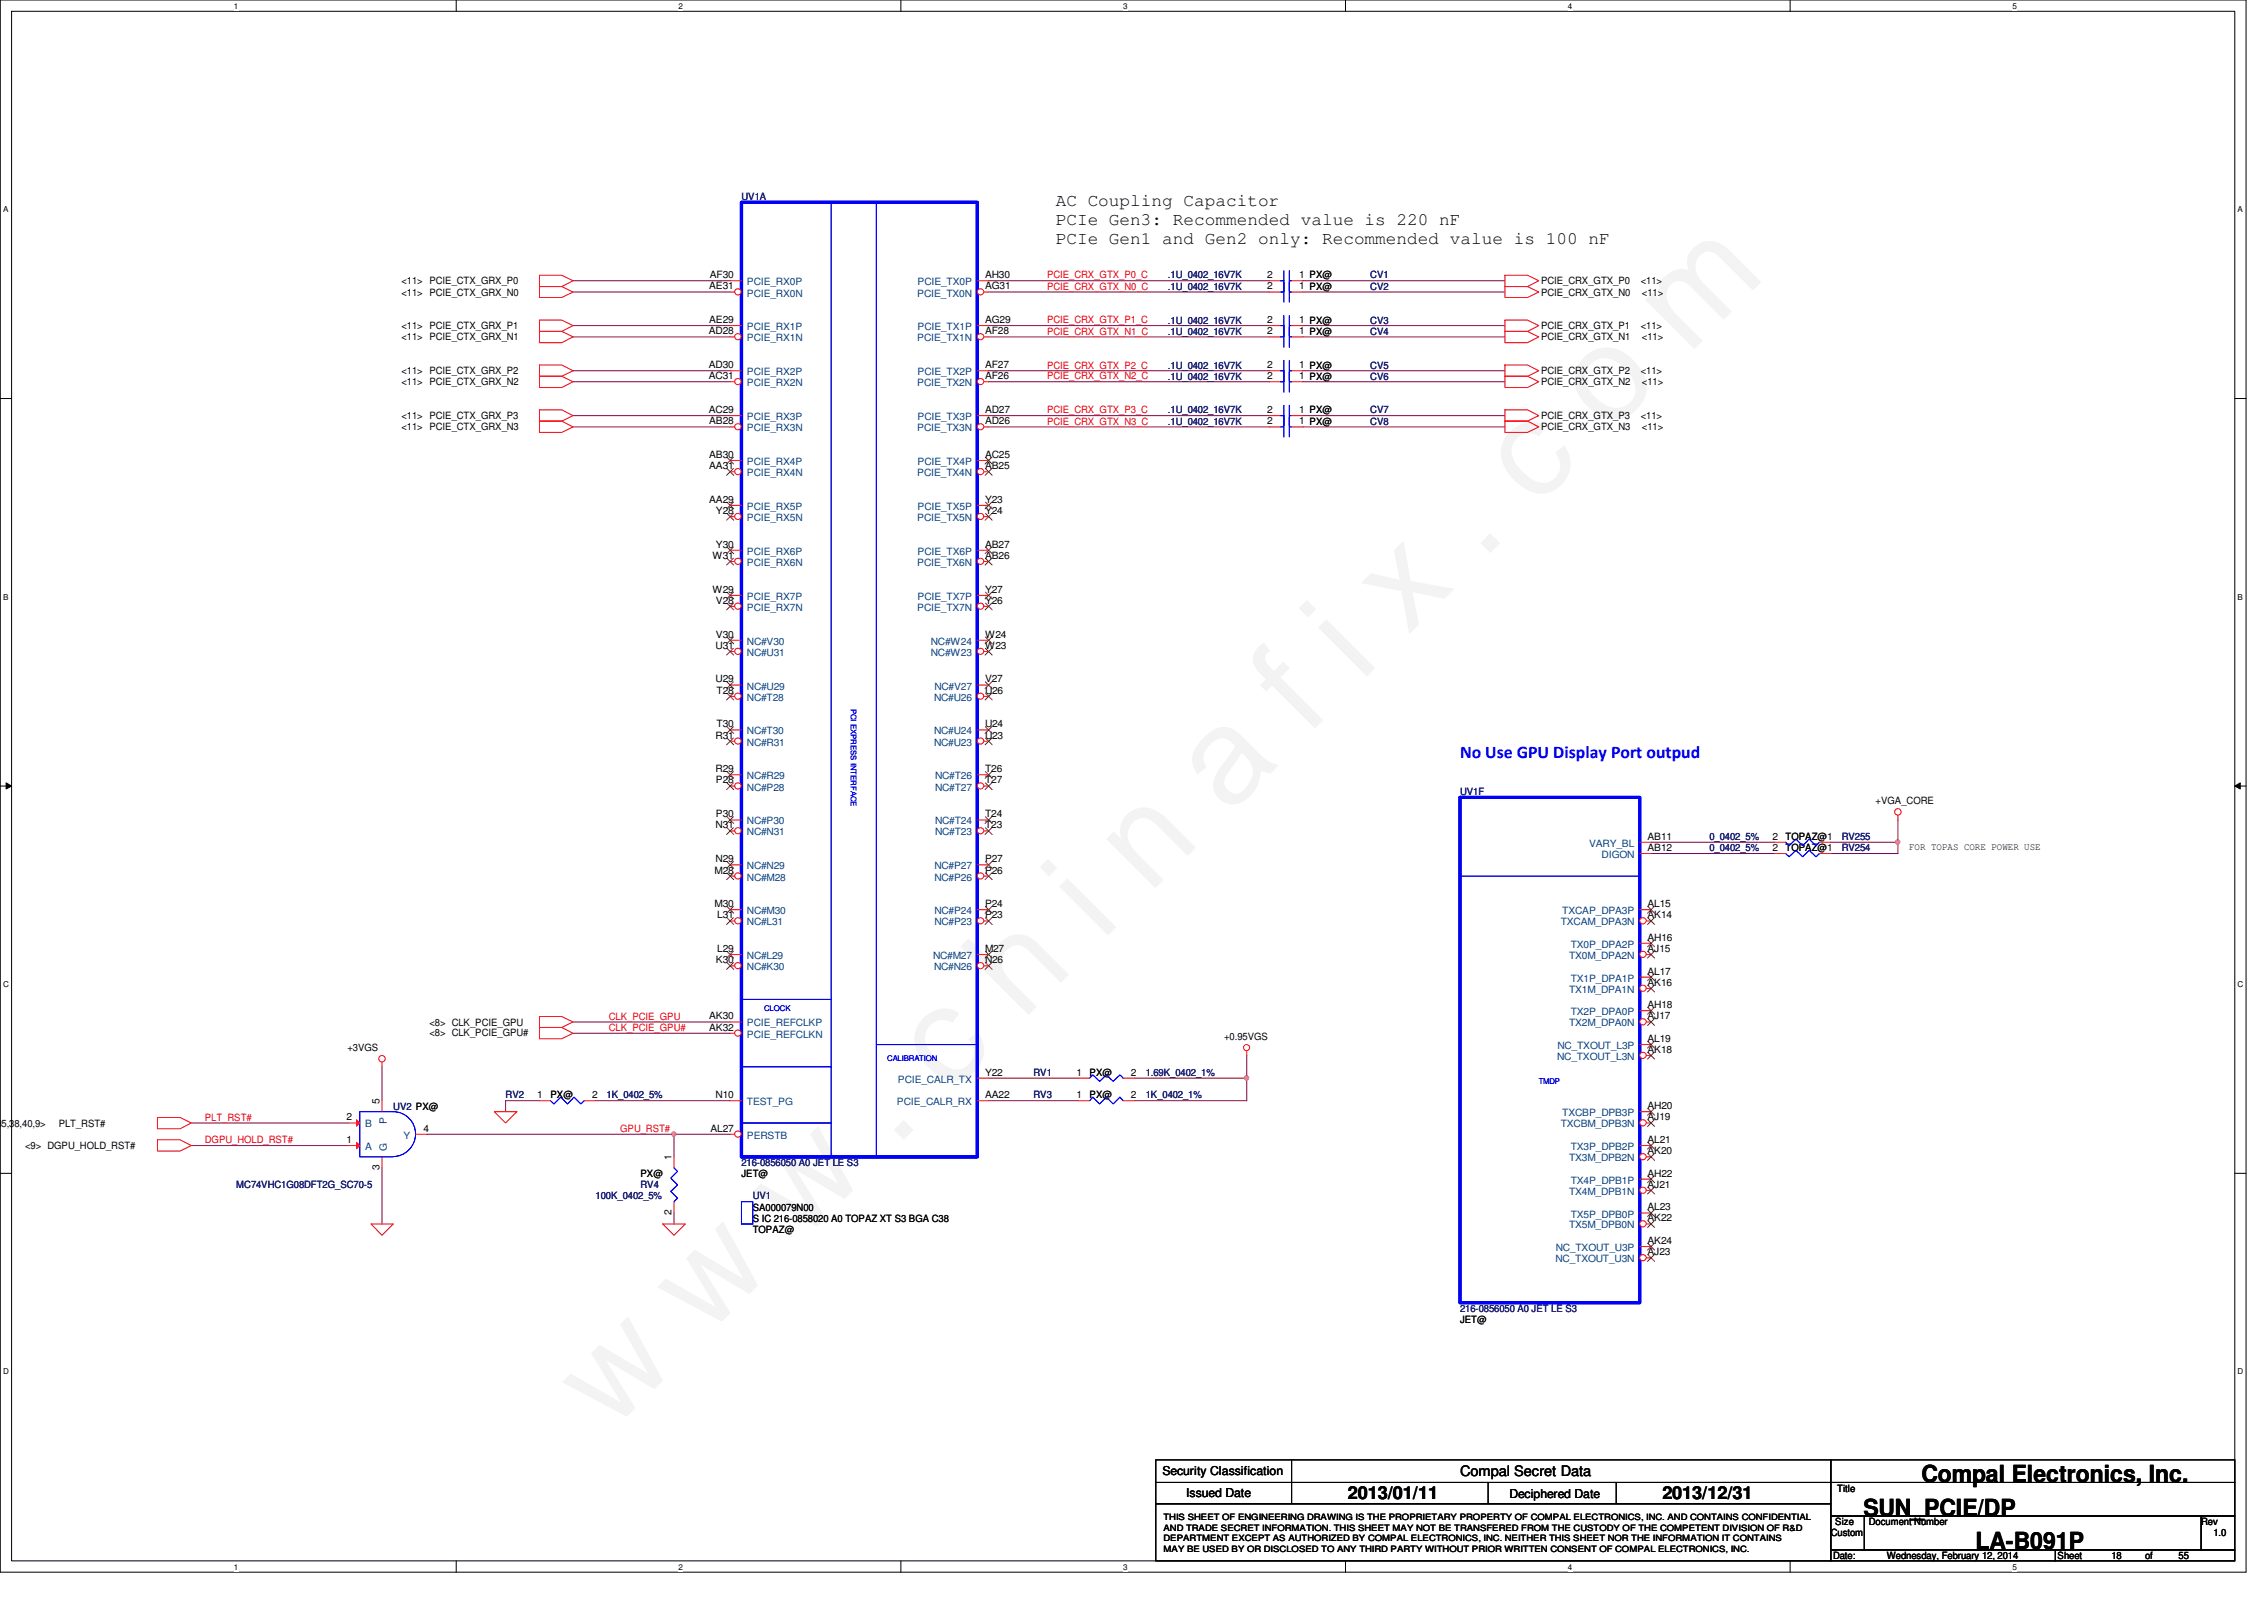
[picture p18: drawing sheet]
<svg xmlns="http://www.w3.org/2000/svg" width="297mm" height="210mm" viewBox="0 0 297 210" stroke-linecap="round" stroke-linejoin="round" font-family="sans-serif">
<defs><g id="words">
<text font-size="17.6" fill="#f0f" x="80.1" y="188" transform="rotate(-45 80.1 188)">w w w . c h i n a f i x . c o m</text>
<g font-size="3.1">
<text x="252.1" y="194.4">Compal Electronics, Inc.</text>
<text x="244.5" y="198.8">SUN_PCIE/DP</text>
<text x="259.2" y="203.2">LA-B091P</text>
</g>
<g font-size="2.3">
<text x="138.5" y="27">AC Coupling Capacitor</text>
<text x="138.5" y="29.5">PCIe Gen3: Recommended value is 220 nF</text>
<text x="138.5" y="32">PCIe Gen1 and Gen2 only: Recommended value is 100 nF</text>
<text x="176.8" y="196.6">2013/01/11</text>
<text x="218.1" y="196.6">2013/12/31</text>
</g>
<text font-size="2.3" fill="#00f" x="191.6" y="99.4">No Use GPU Display Port outpud</text>
<text font-size="1.9" x="191.6" y="193.7">Compal Secret Data</text>
<g font-size="1.6">
<text x="152.5" y="193.5">Security Classification</text>
<text x="155.6" y="196.3">Issued Date</text>
<text x="198" y="196.5">Deciphered Date</text>
</g>
<g font-size="1.3" fill="#000080">
<text x="97.3" y="26.2">UV1A</text>
<text x="153.2" y="36.5">.1U_0402_16V7K</text>
<text x="153.2" y="38">.1U_0402_16V7K</text>
<text x="179.8" y="36.5">CV1</text>
<text x="179.8" y="38">CV2</text>
<text x="153.2" y="42.5">.1U_0402_16V7K</text>
<text x="153.2" y="43.9">.1U_0402_16V7K</text>
<text x="179.8" y="42.5">CV3</text>
<text x="179.8" y="43.9">CV4</text>
<text x="153.2" y="48.3">.1U_0402_16V7K</text>
<text x="153.2" y="49.8">.1U_0402_16V7K</text>
<text x="179.8" y="48.3">CV5</text>
<text x="179.8" y="49.8">CV6</text>
<text x="153.2" y="55.7">.1U_0402_16V7K</text>
<text x="153.2" y="54.2">.1U_0402_16V7K</text>
<text x="179.8" y="55.7">CV8</text>
<text x="179.8" y="54.2">CV7</text>
<text x="191.6" y="104.3">UV1F</text>
<text x="224.3" y="111.7">0_0402_5%</text>
<text x="224.3" y="110.2">0_0402_5%</text>
<text x="241.6" y="111.7">RV254</text>
<text x="241.6" y="110.2">RV255</text>
<text x="135.6" y="141.1">RV1</text>
<text x="150.3" y="141.1">1.69K_0402_1%</text>
<text x="51.6" y="145.6">UV2 PX@</text>
<text x="66.3" y="144.1">RV2</text>
<text x="79.6" y="144.1">1K_0402_5%</text>
<text x="135.6" y="144.1">RV3</text>
<text x="150.3" y="144.1">1K_0402_1%</text>
<text x="31" y="155.9">MC74VHC1G08DFT2G_SC70-5</text>
<text x="84" y="155.9">RV4</text>
<text x="97.3" y="153">216-0856050 A0 JET LE S3</text>
<text x="78.1" y="157.4">100K_0402_5%</text>
<text x="98.8" y="157.4">UV1</text>
<text x="191.6" y="172.1">216-0856050 A0 JET LE S3</text>
</g>
<g font-size="1.3">
<text x="52.7" y="38.8">&lt;11&gt; PCIE_CTX_GRX_N0</text>
<text x="52.7" y="37.3">&lt;11&gt; PCIE_CTX_GRX_P0</text>
<text x="93" y="38">AE31</text>
<text x="93.1" y="36.5">AF30</text>
<text x="129.2" y="38">AG31</text>
<text x="129.2" y="36.5">AH30</text>
<text x="166.2" y="36.5">2</text>
<text x="166.2" y="38">2</text>
<text x="170.5" y="36.5">1 PX@</text>
<text x="170.5" y="38">1 PX@</text>
<text x="202.2" y="38.8">PCIE_CRX_GTX_N0</text>
<text x="202.2" y="37.3">PCIE_CRX_GTX_P0</text>
<text x="215.3" y="37.3">&lt;11&gt;</text>
<text x="215.4" y="38.8">&lt;11&gt;</text>
<text x="52.7" y="43.2">&lt;11&gt; PCIE_CTX_GRX_P1</text>
<text x="52.7" y="44.7">&lt;11&gt; PCIE_CTX_GRX_N1</text>
<text x="93" y="43.9">AD28</text>
<text x="93" y="42.4">AE29</text>
<text x="129.2" y="43.9">AF28</text>
<text x="129.2" y="42.4">AG29</text>
<text x="166.2" y="42.4">2</text>
<text x="166.2" y="43.9">2</text>
<text x="170.5" y="42.4">1 PX@</text>
<text x="170.5" y="43.9">1 PX@</text>
<text x="202.2" y="43.2">PCIE_CRX_GTX_P1</text>
<text x="202.2" y="44.7">PCIE_CRX_GTX_N1</text>
<text x="215.3" y="43.2">&lt;11&gt;</text>
<text x="215.4" y="44.7">&lt;11&gt;</text>
<text x="52.7" y="50.5">&lt;11&gt; PCIE_CTX_GRX_N2</text>
<text x="52.7" y="49.1">&lt;11&gt; PCIE_CTX_GRX_P2</text>
<text x="93" y="49.7">AC31</text>
<text x="93" y="48.3">AD30</text>
<text x="129.2" y="49.7">AF26</text>
<text x="129.2" y="48.3">AF27</text>
<text x="166.2" y="48.3">2</text>
<text x="166.2" y="49.7">2</text>
<text x="170.5" y="48.3">1 PX@</text>
<text x="170.5" y="49.7">1 PX@</text>
<text x="202.2" y="50.5">PCIE_CRX_GTX_N2</text>
<text x="202.2" y="49.1">PCIE_CRX_GTX_P2</text>
<text x="215.3" y="49.1">&lt;11&gt;</text>
<text x="215.4" y="50.5">&lt;11&gt;</text>
<text x="52.7" y="54.9">&lt;11&gt; PCIE_CTX_GRX_P3</text>
<text x="52.7" y="56.4">&lt;11&gt; PCIE_CTX_GRX_N3</text>
<text x="93" y="54.2">AC29</text>
<text x="93" y="55.7">AB28</text>
<text x="129.2" y="55.7">AD26</text>
<text x="129.2" y="54.2">AD27</text>
<text x="166.2" y="55.7">2</text>
<text x="166.2" y="54.2">2</text>
<text x="170.5" y="55.7">1 PX@</text>
<text x="170.5" y="54.2">1 PX@</text>
<text x="202.2" y="54.9">PCIE_CRX_GTX_P3</text>
<text x="202.2" y="56.4">PCIE_CRX_GTX_N3</text>
<text x="215.3" y="54.9">&lt;11&gt;</text>
<text x="215.4" y="56.4">&lt;11&gt;</text>
<text x="93" y="61.6">AA31</text>
<text x="93" y="60.1">AB30</text>
<text x="93" y="66">AA29</text>
<text x="129.2" y="61.6">AB25</text>
<text x="129.2" y="60.1">AC25</text>
<text x="129.2" y="66">Y23</text>
<text x="93.9" y="67.4">Y28</text>
<text x="93.9" y="71.8">Y30</text>
<text x="129.2" y="67.4">Y24</text>
<text x="129.2" y="71.8">AB27</text>
<text x="93.5" y="73.3">W31</text>
<text x="93.5" y="77.8">W29</text>
<text x="129.2" y="73.3">AB26</text>
<text x="129.2" y="77.8">Y27</text>
<text x="93.9" y="79.2">V28</text>
<text x="93.9" y="83.7">V30</text>
<text x="129.2" y="79.2">Y26</text>
<text x="129.2" y="83.7">W24</text>
<text x="93.9" y="85.1">U31</text>
<text x="93.9" y="89.5">U29</text>
<text x="129.2" y="89.5">V27</text>
<text x="129.2" y="85.1">W23</text>
<text x="94" y="95.4">T30</text>
<text x="94" y="91">T28</text>
<text x="129.2" y="95.4">U24</text>
<text x="129.2" y="91">U26</text>
<text x="93.9" y="96.9">R31</text>
<text x="93.9" y="101.3">R29</text>
<text x="129.2" y="101.3">T26</text>
<text x="129.2" y="96.9">U23</text>
<text x="93.9" y="102.8">P28</text>
<text x="93.9" y="107.2">P30</text>
<text x="129.2" y="102.8">T27</text>
<text x="129.2" y="107.2">T24</text>
<text x="246.1" y="105.5">+VGA_CORE</text>
<text x="93.9" y="108.7">N31</text>
<text x="93.9" y="113.1">N29</text>
<text x="129.2" y="113.1">P27</text>
<text x="129.2" y="108.7">T23</text>
<text x="216.2" y="110.2">AB11</text>
<text x="216.2" y="111.6">AB12</text>
<text x="232.5" y="111.6">2</text>
<text x="232.5" y="110.2">2</text>
<text x="234.3" y="111.7">TOPAZ@1</text>
<text x="234.3" y="110.2">TOPAZ@1</text>
<text x="250.5" y="111.5">FOR TOPAS CORE POWER USE</text>
<text x="93.8" y="114.6">M28</text>
<text x="93.8" y="119">M30</text>
<text x="129.2" y="114.6">P26</text>
<text x="129.2" y="119">P24</text>
<text x="216.2" y="119">AL15</text>
<text x="94.1" y="120.5">L31</text>
<text x="94.1" y="124.9">L29</text>
<text x="129.2" y="120.5">P23</text>
<text x="129.2" y="124.9">M27</text>
<text x="216.2" y="123.4">AH16</text>
<text x="216.2" y="120.5">AK14</text>
<text x="216.2" y="124.9">AJ15</text>
<text x="93.9" y="126.4">K30</text>
<text x="129.2" y="126.4">N26</text>
<text x="216.2" y="127.8">AL17</text>
<text x="216.2" y="129.3">AK16</text>
<text x="45.6" y="137.9">+3VGS</text>
<text x="56.3" y="134.5">&lt;8&gt; CLK_PCIE_GPU</text>
<text x="56.3" y="136">&lt;8&gt; CLK_PCIE_GPU#</text>
<text x="93" y="135.2">AK32</text>
<text x="93" y="133.7">AK30</text>
<text x="160.6" y="136.4">+0.95VGS</text>
<text x="216.2" y="132.2">AH18</text>
<text x="216.2" y="136.7">AL19</text>
<text x="216.2" y="133.7">AJ17</text>
<text x="129.2" y="141.1">Y22</text>
<text x="141.2" y="141.1">1</text>
<text x="143" y="141.1">PX@</text>
<text x="148.4" y="141.1">2</text>
<text x="216.2" y="138.1">AK18</text>
<text x="-.8" y="147.8">,35,38,40,9&gt;</text>
<text x="7.7" y="147.8">PLT_RST#</text>
<text x="45.5" y="147">2</text>
<text x="45.5" y="149.9">1</text>
<text x="49.8" y="144.8" transform="rotate(-90 49.8 144.8)">5</text>
<text x="55.6" y="148.5">4</text>
<text x="70.5" y="144.1">1</text>
<text x="72.2" y="144.1">PX@</text>
<text x="77.7" y="144.1">2</text>
<text x="93.2" y="148.5">AL27</text>
<text x="93.9" y="144.1">N10</text>
<text x="129.2" y="144.1">AA22</text>
<text x="141.2" y="144.1">1</text>
<text x="143" y="144.1">PX@</text>
<text x="148.4" y="144.1">2</text>
<text x="216.2" y="149.9">AL21</text>
<text x="216.2" y="147">AJ19</text>
<text x="216.2" y="145.5">AH20</text>
<text x="3.3" y="150.7">&lt;9&gt; DGPU_HOLD_RST#</text>
<text x="49.8" y="153.5" transform="rotate(-90 49.8 153.5)">3</text>
<text x="84" y="154.4">PX@</text>
<text x="88.1" y="152.2" transform="rotate(-90 88.1 152.2)">1</text>
<text x="97.3" y="154.4">JET@</text>
<text x="216.2" y="154.3">AH22</text>
<text x="216.2" y="151.4">AK20</text>
<text x="216.2" y="155.8">AJ21</text>
<text x="88.1" y="159.4" transform="rotate(-90 88.1 159.4)">2</text>
<text x="98.8" y="161.8">TOPAZ@</text>
<text x="98.8" y="158.8">SA000079N00</text>
<text x="98.8" y="160.3">S IC 216-0858020 A0 TOPAZ XT S3 BGA C38</text>
<text x="216.2" y="158.8">AL23</text>
<text x="216.2" y="160.2">AK22</text>
<text x="216.2" y="164.7">AJ23</text>
<text x="216.2" y="163.2">AK24</text>
<text x="191.6" y="173.6">JET@</text>
<text x="241" y="195.8">Title</text>
<text x="240.2" y="201.5">Custom</text>
<text x="240.8" y="200.1">Size</text>
<text x="245.2" y="200.1">Document Number</text>
<text x="288.8" y="200.1">Rev</text>
<text x="290.4" y="201.5">1.0</text>
<text x="240.5" y="204.5">Date:</text>
<text x="247.6" y="204.5">Wednesday, February 12, 2014</text>
<text x="270" y="204.5">Sheet</text>
<text x="277" y="204.5">18</text>
<text x="281.4" y="204.5">of</text>
<text x="285.8" y="204.5">55</text>
</g>
<g font-size="1.3" fill="#004080">
<text x="98" y="38.9">PCIE_RX0N</text>
<text x="98" y="37.4">PCIE_RX0P</text>
<text x="120.4" y="38.9">PCIE_TX0N</text>
<text x="120.4" y="37.4">PCIE_TX0P</text>
<text x="98" y="44.8">PCIE_RX1N</text>
<text x="98" y="43.3">PCIE_RX1P</text>
<text x="120.4" y="44.8">PCIE_TX1N</text>
<text x="120.4" y="43.3">PCIE_TX1P</text>
<text x="98" y="50.7">PCIE_RX2N</text>
<text x="98" y="49.2">PCIE_RX2P</text>
<text x="120.4" y="50.7">PCIE_TX2N</text>
<text x="120.4" y="49.2">PCIE_TX2P</text>
<text x="98" y="56.6">PCIE_RX3N</text>
<text x="98" y="55.1">PCIE_RX3P</text>
<text x="120.4" y="56.6">PCIE_TX3N</text>
<text x="120.4" y="55.1">PCIE_TX3P</text>
<text x="98" y="62.5">PCIE_RX4N</text>
<text x="98" y="61">PCIE_RX4P</text>
<text x="120.4" y="62.5">PCIE_TX4N</text>
<text x="120.4" y="61">PCIE_TX4P</text>
<text x="98" y="68.4">PCIE_RX5N</text>
<text x="98" y="66.9">PCIE_RX5P</text>
<text x="120.4" y="68.4">PCIE_TX5N</text>
<text x="120.4" y="66.9">PCIE_TX5P</text>
<text x="98" y="74.3">PCIE_RX6N</text>
<text x="98" y="72.8">PCIE_RX6P</text>
<text x="120.4" y="74.3">PCIE_TX6N</text>
<text x="120.4" y="72.8">PCIE_TX6P</text>
<text x="98" y="80.1">PCIE_RX7N</text>
<text x="98" y="78.7">PCIE_RX7P</text>
<text x="120.4" y="80.1">PCIE_TX7N</text>
<text x="120.4" y="78.7">PCIE_TX7P</text>
<text x="98" y="86.1">NC#U31</text>
<text x="98" y="84.6">NC#V30</text>
<text x="122.1" y="86.1">NC#W23</text>
<text x="122.1" y="84.6">NC#W24</text>
<text x="98" y="91.9">NC#T28</text>
<text x="98" y="90.5">NC#U29</text>
<text x="122.6" y="91.9">NC#U26</text>
<text x="122.6" y="90.5">NC#V27</text>
<text x="98" y="97.8">NC#R31</text>
<text x="98" y="96.4">NC#T30</text>
<text x="122.6" y="97.8">NC#U23</text>
<text x="122.6" y="96.4">NC#U24</text>
<text x="98" y="103.7">NC#P28</text>
<text x="98" y="102.2">NC#R29</text>
<text x="122.7" y="103.7">NC#T27</text>
<text x="122.7" y="102.2">NC#T26</text>
<text x="98" y="109.6">NC#N31</text>
<text x="98" y="108.2">NC#P30</text>
<text x="122.7" y="109.6">NC#T23</text>
<text x="122.7" y="108.2">NC#T24</text>
<text x="208.5" y="111.1">VARY_BL</text>
<text x="210.1" y="112.6">DIGON</text>
<text x="98" y="115.5">NC#M28</text>
<text x="98" y="114">NC#N29</text>
<text x="98" y="119.9">NC#M30</text>
<text x="122.6" y="115.5">NC#P26</text>
<text x="122.6" y="114">NC#P27</text>
<text x="122.6" y="119.9">NC#P24</text>
<text x="205" y="119.9">TXCAP_DPA3P</text>
<text x="98" y="121.4">NC#L31</text>
<text x="98" y="125.8">NC#L29</text>
<text x="122.4" y="125.8">NC#M27</text>
<text x="122.6" y="121.4">NC#P23</text>
<text x="204.8" y="121.4">TXCAM_DPA3N</text>
<text x="205.9" y="125.8">TX0M_DPA2N</text>
<text x="206.1" y="124.3">TX0P_DPA2P</text>
<text x="98" y="127.3">NC#K30</text>
<text x="122.6" y="127.3">NC#N26</text>
<text x="205.9" y="130.3">TX1M_DPA1N</text>
<text x="206.1" y="128.8">TX1P_DPA1P</text>
<text x="98" y="136.1">PCIE_REFCLKN</text>
<text x="98" y="134.7">PCIE_REFCLKP</text>
<text x="204.3" y="137.6">NC_TXOUT_L3P</text>
<text x="205.9" y="134.7">TX2M_DPA0N</text>
<text x="206.1" y="133.2">TX2P_DPA0P</text>
<text x="117.8" y="142">PCIE_CALR_TX</text>
<text x="204.3" y="139.1">NC_TXOUT_L3N</text>
<text x="47.9" y="147.9">B</text>
<text x="50.8" y="147.4" transform="rotate(-90 50.8 147.4)">P</text>
<text x="53" y="149.4">Y</text>
<text x="98" y="145">TEST_PG</text>
<text x="98" y="149.4">PERSTB</text>
<text x="117.7" y="145">PCIE_CALR_RX</text>
<text x="204.8" y="147.9">TXCBM_DPB3N</text>
<text x="205" y="146.4">TXCBP_DPB3P</text>
<text x="47.9" y="150.9">A</text>
<text x="50.8" y="151" transform="rotate(-90 50.8 151)">G</text>
<text x="205.9" y="152.4">TX3M_DPB2N</text>
<text x="206.1" y="150.9">TX3P_DPB2P</text>
<text x="206.1" y="155.3">TX4P_DPB1P</text>
<text x="205.9" y="156.8">TX4M_DPB1N</text>
<text x="205.9" y="161.2">TX5M_DPB0N</text>
<text x="206.1" y="159.7">TX5P_DPB0P</text>
<text x="204.1" y="165.6">NC_TXOUT_U3N</text>
<text x="204.1" y="164.1">NC_TXOUT_U3P</text>
</g>
<g font-size="1.3" fill="#f00">
<text x="137.4" y="38">PCIE_CRX_GTX_N0_C</text>
<text x="137.4" y="36.5">PCIE_CRX_GTX_P0_C</text>
<text x="137.4" y="43.9">PCIE_CRX_GTX_N1_C</text>
<text x="137.4" y="42.4">PCIE_CRX_GTX_P1_C</text>
<text x="137.4" y="49.8">PCIE_CRX_GTX_N2_C</text>
<text x="137.4" y="48.3">PCIE_CRX_GTX_P2_C</text>
<text x="137.4" y="55.7">PCIE_CRX_GTX_N3_C</text>
<text x="137.4" y="54.2">PCIE_CRX_GTX_P3_C</text>
<text x="79.9" y="133.8">CLK_PCIE_GPU</text>
<text x="79.9" y="135.3">CLK_PCIE_GPU#</text>
<text x="26.9" y="147">PLT_RST#</text>
<text x="26.9" y="150">DGPU_HOLD_RST#</text>
<text x="81.4" y="148.5">GPU_RST#</text>
</g>
<g font-size="1.1">
<text x="30.7" y="1.1">1</text>
<text x="89" y="1.1">2</text>
<text x="147.4" y="1.1">3</text>
<text x="205.7" y="1.1">4</text>
<text x="264" y="1.1">5</text>
<text x=".4" y="27.9">A</text>
<text x="293.6" y="27.9">A</text>
<text x=".4" y="78.7">B</text>
<text x="293.6" y="78.7">B</text>
<text x=".4" y="129.5">C</text>
<text x="293.6" y="129.5">C</text>
<text x=".4" y="180.3">D</text>
<text x="293.6" y="180.3">D</text>
<text x="152.7" y="203.6">MAY BE USED BY OR DISCLOSED TO ANY THIRD PARTY WITHOUT PRIOR WRITTEN CONSENT OF COMPAL ELECTRONICS, INC.</text>
<text x="152.7" y="202.2">DEPARTMENT EXCEPT AS AUTHORIZED BY COMPAL ELECTRONICS, INC. NEITHER THIS SHEET NOR THE INFORMATION IT CONTAINS</text>
<text x="152.7" y="199.4">THIS SHEET OF ENGINEERING DRAWING IS THE PROPRIETARY PROPERTY OF COMPAL ELECTRONICS, INC. AND CONTAINS CONFIDENTIAL</text>
<text x="152.7" y="200.8">AND TRADE SECRET INFORMATION. THIS SHEET MAY NOT BE TRANSFERED FROM THE CUSTODY OF THE COMPETENT DIVISION OF R&amp;D</text>
<text x="30.7" y="205.9">1</text>
<text x="89" y="205.9">2</text>
<text x="147.4" y="205.9">3</text>
<text x="205.7" y="205.9">4</text>
<text x="264" y="205.9">5</text>
</g>
<g font-size="1" fill="#00f">
<text x="111.6" y="93" transform="rotate(90 111.6 93)">PCI EXPRESS INTERFACE</text>
<text x="100.2" y="132.6">CLOCK</text>
<text x="116.4" y="139.2">CALIBRATION</text>
<text x="201.9" y="142.2">TMDP</text>
</g>
</g></defs>
<path d="M0 0h294.7v206.3h-294.7zM1.5 1.5h291.7v203.3h-291.7z" fill="none" stroke="#000" stroke-width=".13"/>
<g fill="#fff">
<path d="M30.7 .2h.6v1.2h-.6z"/>
<path d="M30.7 204.9h.6v1.2h-.6z"/>
</g>
<path d="M59.9 0v1.5M59.9 204.8v1.5" fill="none" stroke="#000" stroke-width=".13"/>
<g fill="#fff">
<path d="M89 .2h.6v1.2h-.6z"/>
<path d="M89 204.9h.6v1.2h-.6z"/>
</g>
<path d="M118.2 0v1.5M118.2 204.8v1.5" fill="none" stroke="#000" stroke-width=".13"/>
<g fill="#fff">
<path d="M147.4 .2h.6v1.2h-.6z"/>
<path d="M147.4 204.9h.6v1.2h-.6z"/>
</g>
<path d="M176.5 0v1.5M176.5 204.8v1.5" fill="none" stroke="#000" stroke-width=".13"/>
<g fill="#fff">
<path d="M205.7 .2h.6v1.2h-.6z"/>
<path d="M205.7 204.9h.6v1.2h-.6z"/>
</g>
<path d="M234.9 0v1.5M234.9 204.8v1.5" fill="none" stroke="#000" stroke-width=".13"/>
<g fill="#fff">
<path d="M264 .2h.6v1.2h-.6z"/>
<path d="M264 204.9h.6v1.2h-.6z"/>
<path d="M.4 26.9h.7v1.2h-.7z"/>
<path d="M293.6 26.9h.7v1.2h-.7z"/>
<path d="M.4 77.7h.7v1.2h-.7z"/>
<path d="M293.6 77.7h.7v1.2h-.7z"/>
</g>
<path d="M0 52.3h1.5M293.2 52.3h1.5" fill="none" stroke="#000" stroke-width=".13"/>
<g fill="#fff">
<path d="M.4 128.5h.8v1.2h-.8z"/>
<path d="M293.6 128.5h.7v1.2h-.7z"/>
</g>
<path d="M0 103.1h1.5M.8 102.7l.7 .4-.7 .4zM293.2 103.1l.7-.4v.8zM293.2 103.1h1.5" fill="none" stroke="#000" stroke-width=".13"/>
<path d="M.8 102.7l.7 .4-.7 .4zM293.2 103.1l.7-.4v.8z" fill="#000"/>
<g fill="#fff">
<path d="M.4 179.3h.8v1.2h-.8z"/>
<path d="M293.6 179.3h.7v1.2h-.7z"/>
</g>
<path d="M0 153.9h1.5M293.2 153.9h1.5" fill="none" stroke="#000" stroke-width=".13"/>
<g fill="none" stroke="#800040" stroke-width=".13">
<path d="M129.7 38.3h36.8M129.7 36.8h36.8M129.7 44.2h36.8M129.7 42.7h36.8M129.7 56h36.8M129.7 54.5h36.8M129.7 50.1h36.8M129.7 48.6h36.8M240.2 110.5h8.8v1.5h-8.8M50.1 140v4.4M25.1 147.3h20.6M25.1 150.3h20.6"/>
<path d="M50.1 153.2v7.4M56 148.8h32.4v3M70.8 144.4h-4.5v1.4"/>
</g>
<circle cx="249" cy="110.5" r=".29" fill="#f0f"/>
<circle cx="249" cy="110.5" r=".29" fill="none" stroke="#f0f" stroke-width=".13"/>
<path d="M249 107.6v2.9" fill="none" stroke="#800040" stroke-width=".13"/>
<g fill="none" stroke="#f00" stroke-width=".13">
<path d="M238.7 112h1.5M238.7 110.5h1.5M249 107v.6M50.1 139.4v.6M20.7 149.5h2.9l1.5 .8-1.5 .7h-2.9zM20.7 146.6h2.9l1.5 .7-1.5 .8h-2.9zM64.9 145.8h2.9l-1.5 1.5zM48.7 160.6h2.9l-1.5 1.5z"/>
<circle cx="249" cy="106.5" r=".43"/>
<circle cx="50.1" cy="138.9" r=".43"/>
</g>
<g fill="none" stroke="#000" stroke-width=".13">
<path d="M151.6 191.5h88.6v3h-88.6zM151.6 194.5h88.6v2.8h-88.6zM151.6 197.3h88.6v7.5h-88.6zM169.5 191.5v5.8M195.2 194.5v2.8M212 194.5v2.8M240.2 191.5h53v3h-53zM240.2 194.5h53v4.4h-53zM240.2 198.9h4.4v4.4h-4.4zM244.6 198.9h44.2v4.4h-44.2zM288.8 198.9h4.4v4.4h-4.4zM240.2 203.3h29.5v1.5h-29.5z"/>
<path d="M269.7 203.3h23.5v1.5h-23.5z"/>
</g>
<path d="M234.3 112l.4 .4 .9-.8 .9 .8 .9-.8 .9 .8 .4-.4M234.3 110.5l.4 .5 .9-.9 .9 .9 .9-.9 .9 .9 .4-.5M51.6 151.7a2.94 2.94 0 0 0 2.9-2.9 2.94 2.94 0 0 0-2.9-3h-4.4v6h4.4" fill="none" stroke="#00f" stroke-width=".13"/>
<path d="M46.8 146.9l.4 .4-.4 .4z" fill="#f00"/>
<path d="M45.7 147.3h1.5M46.8 146.9l.4 .4-.4 .4z" fill="none" stroke="#f00" stroke-width=".13"/>
<path d="M46.8 149.9l.4 .4-.4 .4z" fill="#f00"/>
<path d="M45.7 150.3h1.5M46.8 149.9l.4 .4-.4 .4zM50.1 144.4v1.4M50.1 151.8v1.4M54.6 148.8h1.4" fill="none" stroke="#f00" stroke-width=".13"/>
<path d="M97.3 26.5h30.9v125.3h-30.9zM191.6 104.6h23.5v66.3h-23.5z" fill="none" stroke="#00f" stroke-width=".42"/>
<path d="M109 26.5v125.3M115 26.5v125.3" fill="none" stroke="#00f" stroke-width=".13"/>
<circle cx="249" cy="110.5" r=".29" fill="#f0f"/>
<circle cx="249" cy="110.5" r=".29" fill="none" stroke="#f0f" stroke-width=".13"/>
<use href="#words"/>
</svg>
